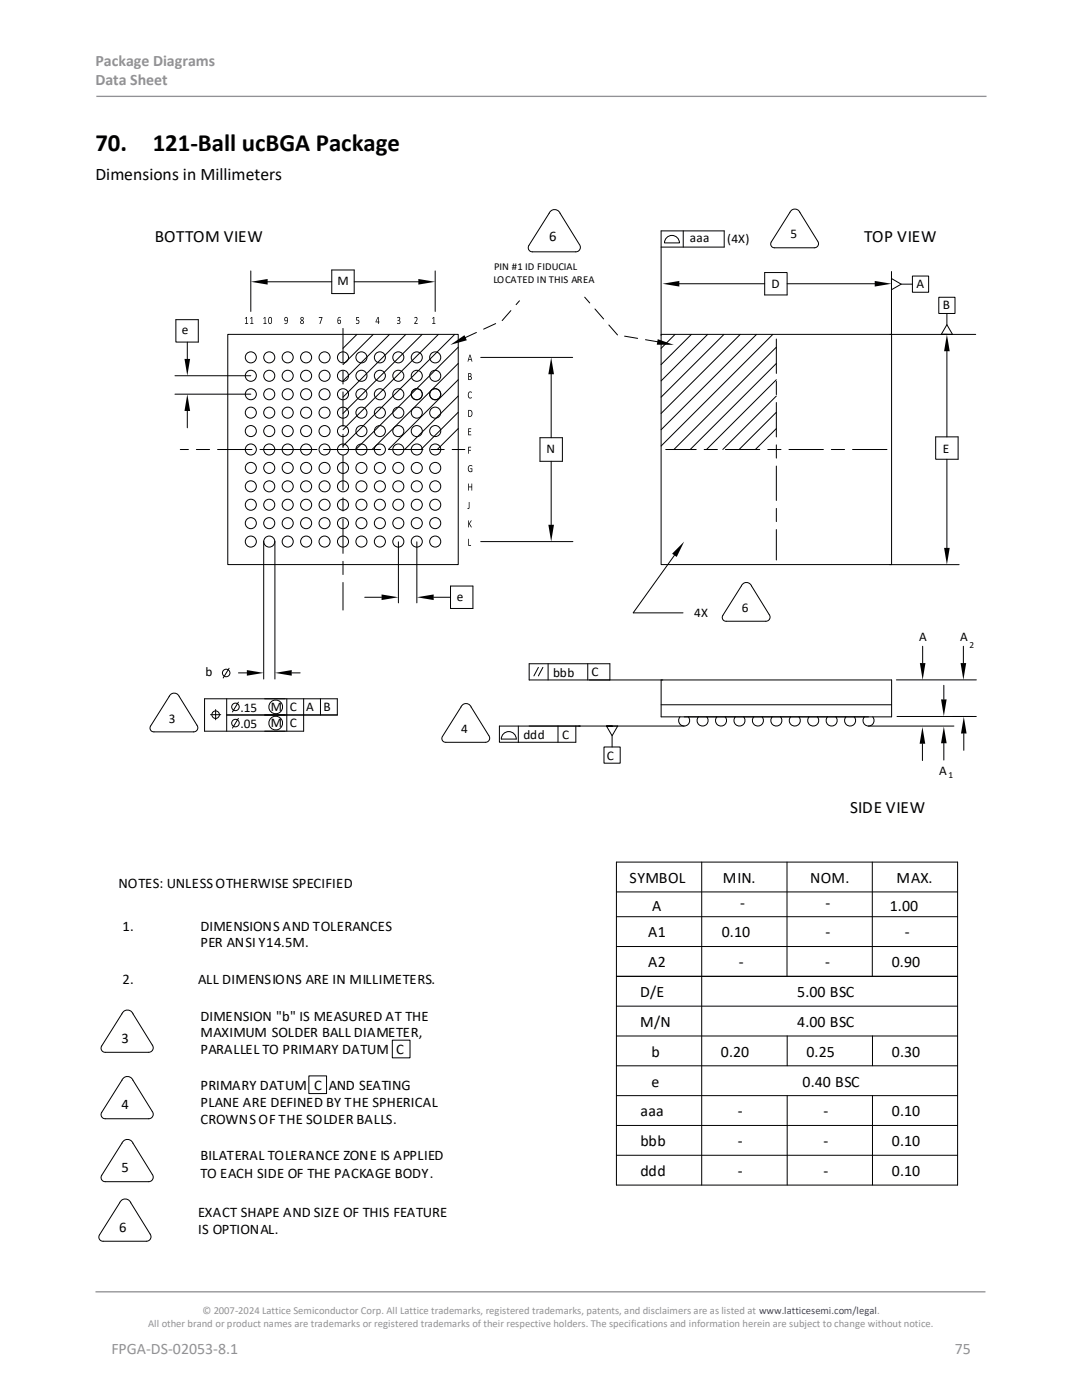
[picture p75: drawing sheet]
<svg xmlns="http://www.w3.org/2000/svg" width="216mm" height="279mm" viewBox="0 0 216 279" stroke-linecap="round" stroke-linejoin="round" font-family="sans-serif">
<defs><g id="words">
<g font-size="5">
<text x="19" y="30.1">70.</text>
<text x="30.5" y="30.1">121-Ball ucBGA Package</text>
</g>
<text font-size="3.5" x="19" y="35.9">Dimensions in Millimeters</text>
<g font-size="3.4">
<text x="30.9" y="48.4">BOTTOM VIEW</text>
<text x="172.4" y="48.4">TOP VIEW</text>
<text x="169.6" y="162.2">SIDE VIEW</text>
</g>
<g font-size="3.2" fill="#919195">
<text x="19" y="13.2">Package Diagrams</text>
<text x="19" y="17.1">Data Sheet</text>
<text x="22.2" y="270.2">FPGA-DS-02053-8.1</text>
<text x="190.5" y="270.2">75</text>
</g>
<g font-size="3.2">
<text x="125.6" y="176.2">SYMBOL</text>
<text x="144.2" y="176.2">MIN.</text>
<text x="161.7" y="176.2">NOM.</text>
<text x="178.9" y="176.2">MAX.</text>
<text x="130.2" y="181.7">A</text>
<text x="147.7" y="181.1">-</text>
<text x="164.7" y="181.1">-</text>
<text x="177.5" y="181.7">1.00</text>
<text x="129.4" y="187.1">A1</text>
<text x="144" y="187.1">0.10</text>
<text x="164.7" y="187.1">-</text>
<text x="180.5" y="187.1">-</text>
<text x="129.4" y="193">A2</text>
<text x="147.4" y="192.9">-</text>
<text x="164.6" y="192.9">-</text>
<text x="177.9" y="192.9">0.90</text>
<text x="127.7" y="199">D/E</text>
<text x="159.1" y="199">5.00 BSC</text>
<text x="127.7" y="205">M/N</text>
<text x="159.1" y="205">4.00 BSC</text>
<text x="130" y="210.9">b</text>
<text x="143.8" y="210.9">0.20</text>
<text x="160.9" y="210.9">0.25</text>
<text x="177.9" y="210.9">0.30</text>
<text x="130" y="216.9">e</text>
<text x="160.1" y="216.9">0.40 BSC</text>
<text x="127.8" y="222.8">aaa</text>
<text x="147.2" y="222.8">-</text>
<text x="164.3" y="222.8">-</text>
<text x="178" y="222.8">0.10</text>
<text x="127.8" y="228.8">bbb</text>
<text x="147.2" y="228.8">-</text>
<text x="164.3" y="228.8">-</text>
<text x="177.9" y="228.7">0.10</text>
<text x="127.8" y="234.7">ddd</text>
<text x="147.2" y="234.7">-</text>
<text x="164.3" y="234.7">-</text>
<text x="178" y="234.7">0.10</text>
</g>
<g font-size="2.9">
<text x="109.6" y="48.2">6</text>
<text x="23.7" y="177.3">NOTES: UNLESS OTHERWISE SPECIFIED</text>
<text x="24.4" y="185.8">1.</text>
<text x="40" y="185.8">DIMENSIONS AND TOLERANCES</text>
<text x="40" y="189.1">PER ANSI Y14.5M.</text>
<text x="24.4" y="196.4">2.</text>
<text x="39.5" y="196.4">ALL DIMENSIONS ARE IN MILLIMETERS.</text>
<text x="40" y="203.7">DIMENSION &quot;b&quot; IS MEASURED AT THE</text>
<text x="24.3" y="208.1">3</text>
<text x="40" y="207">MAXIMUM SOLDER BALL DIAMETER,</text>
<text x="40" y="210.4">PARALLEL TO PRIMARY DATUM C</text>
<text x="24.2" y="221.4">4</text>
<text x="40" y="220.9">PLANE ARE DEFINED BY THE SPHERICAL</text>
<text x="40" y="217.6">PRIMARY DATUM C AND SEATING</text>
<text x="40" y="224.3">CROWNS OF THE SOLDER BALLS.</text>
<text x="24.3" y="234">5</text>
<text x="40" y="231.5">BILATERAL TOLERANCE ZONE IS APPLIED</text>
<text x="40" y="235">TO EACH SIDE OF THE PACKAGE BODY.</text>
<text x="23.8" y="245.9">6</text>
<text x="39.5" y="242.9">EXACT SHAPE AND SIZE OF THIS FEATURE</text>
<text x="39.5" y="246.3">IS OPTIONAL.</text>
</g>
<g font-size="2.6">
<text x="157.7" y="47.5">5</text>
<text x="137.6" y="48.3">aaa</text>
<text x="145.1" y="48.4">(4X)</text>
<text x="67.3" y="57">M</text>
<text x="154" y="57.4">D</text>
<text x="182.9" y="57.5">A</text>
<text x="188.1" y="61.7">B</text>
<text x="36.3" y="66.6">e</text>
<text x="109" y="90.4">N</text>
<text x="188.1" y="90.3">E</text>
<text x="91.2" y="119.9">e</text>
<text x="138.5" y="123.1">4X</text>
<text x="148" y="122.1">6</text>
<text x="183.4" y="128">A</text>
<text x="191.6" y="128">A</text>
<text x="41" y="135">b</text>
<text x="110.3" y="135">bbb</text>
<text x="118.1" y="135">C</text>
<text x="48" y="142.1">.15</text>
<text x="54" y="141.9">M</text>
<text x="57.9" y="141.9">C</text>
<text x="61.1" y="141.9">A</text>
<text x="64.5" y="141.9">B</text>
<text x="33.7" y="144.2">3</text>
<text x="48" y="145.4">.05</text>
<text x="54" y="145.2">M</text>
<text x="57.9" y="145.2">C</text>
<text x="92" y="146.3">4</text>
<text x="104.4" y="147.5">ddd</text>
<text x="112.2" y="147.4">C</text>
<text x="121.1" y="151.7">C</text>
<text x="187.4" y="154.7">A</text>
</g>
<g font-size="2.1">
<text x="98.6" y="53.9">PIN #1 ID FIDUCIAL</text>
<text x="98.4" y="56.6">LOCATED IN THIS AREA</text>
</g>
<g font-size="2.1" fill="#919195">
<text x="40.4" y="262.3">© 2007-2024 Lattice Semiconductor Corp. All Lattice trademarks, registered trademarks, patents, and disclaimers are as listed at www.latticesemi.com/legal.</text>
<text x="29.6" y="264.9">All other brand or product names are trademarks or registered trademarks of their respective holders. The specifications and information herein are subject to change without notice.</text>
</g>
<text font-size="1.9" x="189.3" y="155.2">1</text>
<text font-size="1.8" x="193.4" y="129.2">2</text>
</g></defs>
<path d="M19.2 19.2h177.6M19 257.8h177.6" fill="none" stroke="#919195" stroke-width=".26"/>
<g fill="none" stroke="#000" stroke-width=".2">
<path d="M50 54.1v8.1M52.7 56.2h13.5M66.2 53.9h4.5v4.7h-4.5zM70.7 56.2h14.5M86.8 54.1v8.1M109.6 42.6a1.18 1.18 0 0 1 1.1-.8 1.18 1.18 0 0 1 1.1 .8M109.6 42.6l-4.1 6.4a.83 .83 0 0 0 0 .9 .83 .83 0 0 0 .8 .4h8.6a.9 .9 0 0 0 .8-.5 .9 .9 0 0 0-.1-1l-3.8-6.2M131.9 49.3h12.6v-3.2h-12.6v20.8M133.2 47.3a1.49 1.49 0 0 1 1.6-.2 1.49 1.49 0 0 1 .8 1.4h-3l.1-.5zM135.1 56.6h17.5M136.3 46.1v3.2M152.6 54.4h4.5v4.5h-4.5z"/>
<path d="M157.1 56.6h18.1M163.1 48.1l-3.5-5.7a1.08 1.08 0 0 0-1-.7 1.08 1.08 0 0 0-1 .7l-3.7 5.9a.75 .75 0 0 0 0 .8 .75 .75 0 0 0 .7 .4h7.9a.82 .82 0 0 0 .7-.5 .82 .82 0 0 0-.1-.9M177.9 54.2v12.5M177.9 55.6l1.9 1.1M182.1 55.1h3.2v3.2h-3.2zM182.1 56.7h-2.3l-1.9 1.1v-2.2v1.2M187.3 59.3h3.3v3.3h-3.3zM34.9 78.7h15.1M34.9 75h15.1M35.1 63.8h4.5v4.5h-4.5zM37.4 68.3v3.3M45.4 66.7h46v46h-46z"/>
<path d="M71.2 66.7l-2.8 2.8M74.5 66.7l-6.1 6.1M77.7 66.7l-9.3 9.3M81 66.7l-12.6 12.6M84.2 66.7l-15.8 15.8M87.5 66.7l-19.1 19.1M90.7 66.7l-22.3 22.3M91.4 69.3l-20.4 20.4M91.4 72.5l-17.2 17.2M91.4 75.8l-13.9 13.9M91.4 79l-10.7 10.7M95.9 71.3h18.4"/>
<path d="M110 73.9v13.5M131.9 66.7h46v46h-46zM134.7 66.7l-2.8 2.8M138 66.7l-6.1 6.1M141.2 66.7l-9.3 9.3M144.5 66.7l-12.6 12.6M147.7 66.7l-15.8 15.8M151 66.7l-19.1 19.1M154.2 66.7l-22.3 22.3M154.9 69.3l-20.4 20.4M154.9 72.5l-17.2 17.2M154.9 75.8l-13.9 13.9"/>
<path d="M154.9 79l-10.7 10.7M177.6 66.7h17.1M188.9 62.6v2.2l1.2 1.9h-2.3h1.2M188.9 64.8l-1.1 1.9M188.9 69.5v17.7M37.4 82v3.4M91.4 82.3l-7.4 7.4M91.4 85.5l-4.1 4.2M110 92.1v12.6M112.2 92.1h-4.5v-4.7h4.5v4.7M154.9 82.3l-7.4 7.4M154.9 85.5l-4.2 4.2"/>
<path d="M186.7 87.2h4.5v4.5h-4.5zM188.9 91.7v18M52.6 108v27.5M54.9 108v27.5M72.8 119.2h3.3M79.5 108.1v12.2M83.2 108.1v12.2M86.5 119.2h3.4M89.9 117h4.5v4.4h-4.5zM95.9 108.1h18.4M134.6 110.8l-8.2 11.5h9.9M147.9 116.9a1.08 1.08 0 0 1 1-.7 1.08 1.08 0 0 1 1.1 .7l3.5 5.7"/>
<path d="M147.9 116.9l-3.7 5.9a.76 .76 0 0 0 0 .8 .76 .76 0 0 0 .7 .4h7.9a.82 .82 0 0 0 .8-.5 .82 .82 0 0 0-.1-.8M177.5 112.7h13.9M45.2 139.5v6.4M45.7 133.4l-1.2 1.9M47.6 134.3h1.7M57.2 139.5v6.4M58.2 134.3h1.7M60.6 139.5v6.4h-19.8v-6.4h26.5v3.2h-22.1M63.9 139.5v3.2M107.4 133.2l-.9 1.7M108.3 133.2l-.9 1.7M109.4 132.5v3.2"/>
<path d="M117.3 132.5v3.2M121.7 135.7v-3.2h-16.1v3.2h72.3v7.4h-46v-7.4M178.9 135.7h15.9M184.1 129v3.3M188.3 136.8v2.8M192.2 129v3.3M30.1 144.9l3.6-5.9a1.08 1.08 0 0 1 1.1-.7 1.08 1.08 0 0 1 1 .7l3.6 5.9a.82 .82 0 0 1-.8 1.2l-8.2-.1a.76 .76 0 0 1-.3-1.1M42 142.6h2M43 141.6v1M43 142.6v1.1M47.6 143.4l-1.2 1.9M47.6 140.1l-1.2 2"/>
<path d="M92 141.1a1.08 1.08 0 0 1 1-.7 1.08 1.08 0 0 1 1 .7M92 141.1l-3.7 5.9a.76 .76 0 0 0 0 .8 .76 .76 0 0 0 .7 .3h7.9a.83 .83 0 0 0 .7-.4 .83 .83 0 0 0-.1-.9l-3.5-5.7M100.6 146.3a1.49 1.49 0 0 1 1.6-.1 1.49 1.49 0 0 1 .8 1.3h-3l.1-.5zM103.4 144.9v3.2M111.3 144.9v3.2M114.9 144.9v3.2h-11.5M120.5 149.1h3.3v3.2h-3.3zM121 144.9l1.1 1.9M122.2 144.9h-1.2h2.3l-1.2 1.9v2.3M131.9 140.7h46M136.5 144.9h-36.8v3.2h3.7M137.3 143.1a1.1 1.1 0 0 1 0 1.5 1.1 1.1 0 0 1-1.5 0 1.1 1.1 0 0 1-.1-1.5"/>
<path d="M141 143.1a1.1 1.1 0 0 1 0 1.5 1.1 1.1 0 0 1-1.6 0 1.1 1.1 0 0 1 0-1.5M144.7 143.1a1.1 1.1 0 0 1-.1 1.5 1.1 1.1 0 0 1-1.5 0 1.1 1.1 0 0 1-.1-1.5M148.4 143.1a1.1 1.1 0 0 1-.1 1.5 1.1 1.1 0 0 1-1.5 0 1.1 1.1 0 0 1-.1-1.5M152.1 143.1a1.1 1.1 0 0 1-.1 1.5 1.1 1.1 0 0 1-1.5 0 1.1 1.1 0 0 1-.1-1.5M155.7 143.1a1.1 1.1 0 0 1 0 1.5 1.1 1.1 0 0 1-1.6 0 1.1 1.1 0 0 1 0-1.5M159.4 143.1a1.1 1.1 0 0 1 0 1.5 1.1 1.1 0 0 1-1.6 0 1.1 1.1 0 0 1 0-1.5M163.1 143.1a1.1 1.1 0 0 1-.1 1.5 1.1 1.1 0 0 1-1.5 0 1.1 1.1 0 0 1-.1-1.5M166.8 143.1a1.1 1.1 0 0 1-.1 1.5 1.1 1.1 0 0 1-1.5 0 1.1 1.1 0 0 1-.1-1.5M170.4 143.1a1.1 1.1 0 0 1 0 1.5 1.1 1.1 0 0 1-1.5 0 1.1 1.1 0 0 1-.1-1.5M173.3 144.9h17M174.1 143.1a1.1 1.1 0 0 1 0 1.5 1.1 1.1 0 0 1-1.6 0 1.1 1.1 0 0 1 0-1.5M179 143h15.8"/>
<path d="M184.1 148.4v3.4M188.3 148.3v3.4M192.3 146.4v3.3M123 172.1h68.1v64.4h-68.1zM123 178h68.1M140 172.1v64.4M157 172.1v22.8M174.1 172.1v22.8M123 194.9h68.1M123 188.9h68.1M123 182.9h68.1M24.6 201.9a1.18 1.18 0 0 1 1.9 .4l4 6.4a.9 .9 0 0 1-.9 1.3h-8.9a.82 .82 0 0 1-.4-1.3z"/>
<path d="M61.6 214.7h3.6v3.5h-3.6zM78.3 207.6h3.5v3.5h-3.5zM123 218.7h68.1M123 212.7h68.1M123 206.8h68.1M123 200.8h68.1M157.1 206.7v6M157.1 218.6v17.9M174.1 206.7v6M174.1 218.6v17.9M24.3 228.2a1.18 1.18 0 0 1 1.1-.8 1.18 1.18 0 0 1 1.1 .8M24.3 228.1l-4 6.5a.83 .83 0 0 0 .7 1.2h8.6a.9 .9 0 0 0 .9-.5 .9 .9 0 0 0-.1-.9l-3.9-6.3"/>
<path d="M30.4 221.8l-3.9-6.2a1.18 1.18 0 0 0-1.1-.8 1.18 1.18 0 0 0-1.1 .8l-4 6.4a.82 .82 0 0 0 0 .9 .82 .82 0 0 0 .7 .4h8.6a.9 .9 0 0 0 .9-.5 .9 .9 0 0 0-.1-1M123 230.6h68.1M123 224.6h68.1M29.9 246.3l-3.8-6.3a1.18 1.18 0 0 0-1.1-.7 1.18 1.18 0 0 0-1.1 .7l-4 6.4a.83 .83 0 0 0-.1 .9 .83 .83 0 0 0 .8 .4h8.6a.9 .9 0 0 0 .8-.5 .9 .9 0 0 0-.1-.9"/>
<circle cx="50" cy="71.3" r="1.1"/>
<circle cx="50" cy="75" r="1.1"/>
<circle cx="50" cy="78.7" r="1.1"/>
<circle cx="53.7" cy="78.7" r="1.1"/>
<circle cx="53.7" cy="75" r="1.1"/>
<circle cx="53.7" cy="71.3" r="1.1"/>
<circle cx="57.4" cy="75" r="1.1"/>
<circle cx="57.4" cy="71.3" r="1.1"/>
<circle cx="57.4" cy="78.7" r="1.1"/>
<circle cx="61.1" cy="75" r="1.1"/>
<circle cx="61.1" cy="71.3" r="1.1"/>
<circle cx="61.1" cy="78.7" r="1.1"/>
<circle cx="64.8" cy="75" r="1.1"/>
<circle cx="64.8" cy="71.3" r="1.1"/>
<circle cx="64.8" cy="78.7" r="1.1"/>
<circle cx="68.4" cy="75" r="1.1"/>
<circle cx="68.4" cy="71.3" r="1.1"/>
<circle cx="68.4" cy="78.7" r="1.1"/>
<circle cx="72.1" cy="75" r="1.1"/>
<circle cx="72.1" cy="71.3" r="1.1"/>
<circle cx="72.1" cy="78.7" r="1.1"/>
<circle cx="75.8" cy="71.3" r="1.1"/>
<circle cx="75.8" cy="75" r="1.1"/>
<circle cx="75.8" cy="78.7" r="1.1"/>
<circle cx="79.5" cy="71.3" r="1.1"/>
<circle cx="79.5" cy="75" r="1.1"/>
<circle cx="79.5" cy="78.7" r="1.1"/>
<circle cx="83.2" cy="78.7" r="1.1"/>
<circle cx="83.2" cy="71.3" r="1.1"/>
<circle cx="83.2" cy="75" r="1.1"/>
<circle cx="86.8" cy="78.7" r="1.1"/>
<circle cx="86.8" cy="75" r="1.1"/>
<circle cx="86.8" cy="71.3" r="1.1"/>
<circle cx="50" cy="82.4" r="1.1"/>
<circle cx="50" cy="86" r="1.1"/>
<circle cx="50" cy="89.7" r="1.1"/>
<circle cx="50" cy="97.1" r="1.1"/>
<circle cx="50" cy="93.4" r="1.1"/>
<circle cx="53.7" cy="86" r="1.1"/>
<circle cx="53.7" cy="89.7" r="1.1"/>
<circle cx="53.7" cy="82.4" r="1.1"/>
<circle cx="53.7" cy="93.4" r="1.1"/>
<circle cx="53.7" cy="97.1" r="1.1"/>
<circle cx="57.4" cy="89.7" r="1.1"/>
<circle cx="57.4" cy="82.4" r="1.1"/>
<circle cx="57.4" cy="97.1" r="1.1"/>
<circle cx="57.4" cy="93.4" r="1.1"/>
<circle cx="57.4" cy="86" r="1.1"/>
<circle cx="61.1" cy="86" r="1.1"/>
<circle cx="61.1" cy="89.7" r="1.1"/>
<circle cx="61.1" cy="97.1" r="1.1"/>
<circle cx="61.1" cy="93.4" r="1.1"/>
<circle cx="61.1" cy="82.4" r="1.1"/>
<circle cx="64.8" cy="89.7" r="1.1"/>
<circle cx="64.8" cy="82.4" r="1.1"/>
<circle cx="64.8" cy="86" r="1.1"/>
<circle cx="64.8" cy="93.4" r="1.1"/>
<circle cx="64.8" cy="97.1" r="1.1"/>
<circle cx="68.4" cy="89.7" r="1.1"/>
<circle cx="68.4" cy="86" r="1.1"/>
<circle cx="68.4" cy="82.4" r="1.1"/>
<circle cx="68.4" cy="97.1" r="1.1"/>
<circle cx="68.4" cy="93.4" r="1.1"/>
<circle cx="72.1" cy="89.7" r="1.1"/>
<circle cx="72.1" cy="86" r="1.1"/>
<circle cx="72.1" cy="82.4" r="1.1"/>
<circle cx="72.1" cy="93.4" r="1.1"/>
<circle cx="72.1" cy="97.1" r="1.1"/>
<circle cx="75.8" cy="89.7" r="1.1"/>
<circle cx="75.8" cy="97.1" r="1.1"/>
<circle cx="75.8" cy="93.4" r="1.1"/>
<circle cx="75.8" cy="82.4" r="1.1"/>
<circle cx="75.8" cy="86" r="1.1"/>
<circle cx="79.5" cy="89.7" r="1.1"/>
<circle cx="79.5" cy="86" r="1.1"/>
<circle cx="79.5" cy="82.4" r="1.1"/>
<circle cx="79.5" cy="93.4" r="1.1"/>
<circle cx="79.5" cy="97.1" r="1.1"/>
<circle cx="83.2" cy="86" r="1.1"/>
<circle cx="83.2" cy="82.4" r="1.1"/>
<circle cx="83.2" cy="97.1" r="1.1"/>
<circle cx="83.2" cy="89.7" r="1.1"/>
<circle cx="83.2" cy="93.4" r="1.1"/>
<circle cx="86.8" cy="97.1" r="1.1"/>
<circle cx="86.8" cy="82.4" r="1.1"/>
<circle cx="86.8" cy="86" r="1.1"/>
<circle cx="86.8" cy="89.7" r="1.1"/>
<circle cx="86.8" cy="93.4" r="1.1"/>
<circle cx="50" cy="104.4" r="1.1"/>
<circle cx="50" cy="100.7" r="1.1"/>
<circle cx="50" cy="108.1" r="1.1"/>
<circle cx="53.7" cy="104.4" r="1.1"/>
<circle cx="53.7" cy="100.7" r="1.1"/>
<circle cx="53.7" cy="108.1" r="1.1"/>
<circle cx="57.4" cy="100.7" r="1.1"/>
<circle cx="57.4" cy="108.1" r="1.1"/>
<circle cx="57.4" cy="104.4" r="1.1"/>
<circle cx="61.1" cy="100.7" r="1.1"/>
<circle cx="61.1" cy="104.4" r="1.1"/>
<circle cx="61.1" cy="108.1" r="1.1"/>
<circle cx="64.8" cy="108.1" r="1.1"/>
<circle cx="64.8" cy="104.4" r="1.1"/>
<circle cx="64.8" cy="100.7" r="1.1"/>
<circle cx="68.4" cy="100.7" r="1.1"/>
<circle cx="68.4" cy="108.1" r="1.1"/>
<circle cx="68.4" cy="104.4" r="1.1"/>
<circle cx="72.1" cy="100.7" r="1.1"/>
<circle cx="72.1" cy="108.1" r="1.1"/>
<circle cx="72.1" cy="104.4" r="1.1"/>
<circle cx="75.8" cy="100.7" r="1.1"/>
<circle cx="75.8" cy="108.1" r="1.1"/>
<circle cx="75.8" cy="104.4" r="1.1"/>
<circle cx="79.5" cy="108.1" r="1.1"/>
<circle cx="79.5" cy="100.7" r="1.1"/>
<circle cx="79.5" cy="104.4" r="1.1"/>
<circle cx="83.2" cy="104.4" r="1.1"/>
<circle cx="83.2" cy="108.1" r="1.1"/>
<circle cx="83.2" cy="100.7" r="1.1"/>
<circle cx="86.8" cy="108.1" r="1.1"/>
<circle cx="86.8" cy="104.4" r="1.1"/>
<circle cx="86.8" cy="100.7" r="1.1"/>
<circle cx="45.1" cy="134.3" r=".75"/>
<circle cx="43" cy="142.6" r=".75"/>
<circle cx="47" cy="144.3" r=".75"/>
<circle cx="47" cy="141.1" r=".75"/>
<circle cx="55" cy="144.3" r="1.37"/>
<circle cx="55" cy="141.1" r="1.37"/>
</g>
<g fill="#000">
<path d="M50 56.2l3.4-.5v1.1zM83.5 55.7l3.3 .5-3.3 .6zM132.2 56.6l3.3-.5v1.1zM174.5 56.1l3.4 .5-3.4 .6zM36.8 71.6h1.1l-.5 3.4zM89.9 68.8l2.8-1.9 .4 1zM110 71.3l.5 3.4h-1.1zM131.2 67.7l3.3 1.1h-3.4zM188.9 66.7l.6 3.4h-1.1zM37.4 78.7l.5 3.3h-1.1zM76.1 118.6l3.4 .6-3.4 .6zM83.2 119.2l3.3-.6v1.2z"/>
<path d="M109.4 104.7h1.1l-.5 3.4zM136.5 108.1l-1.5 3.1-.9-.7zM188.4 109.3h1.1l-.6 3.4zM49.3 133.7l3.3 .6-3.3 .5zM54.9 134.3l3.3-.6v1.1zM183.5 132.3h1.2l-.6 3.4zM187.8 139.6h1.1l-.6 3.3zM191.7 132.3h1.1l-.6 3.4zM184.1 145.1l.5 3.3h-1.1zM188.3 145l.6 3.3h-1.1zM192.3 143l.6 3.4h-1.1z"/>
</g>
<path d="M68.4 65.5v56.3M154.9 67.7v44.1M52.2 89.7h40.5M75.7 89.7h-39.7M177 89.7h-44.2" fill="none" stroke="#000" stroke-width=".2" stroke-dasharray="6.9 1.6 2.6 1.6"/>
<g fill="#000">
<path d="M48.9 63.5l.4-.2v1.2h.2v.1h-.6v-.1h.2v-1l-.2 .1zM49.9 63.5l.4-.2v1.2h.3l-.1 .1h-.6l.1-.1h.2v-1l-.2 .1zM52.6 63.5l.4-.2v1.2h.2v.1h-.6v-.1h.2v-1l-.2 .1zM86.3 63.5l.3-.2 .1 1.2h.2v.1h-.6v-.1h.2v-1l-.2 .1zM93.6 78.2l.4-.1 .1 .3a.42 .42 0 0 0-.5 0 .42 .42 0 0 0-.1 .6 .36 .36 0 0 0 .2 .3 .36 .36 0 0 0 .4-.1l.1 .2a.48 .48 0 0 1-.7 .1 .48 .48 0 0 1-.1-.7zM93.4 89.2h.6v.1h-.4v.5h.4v.1h-.4l-.1 .7zM93.4 85.5h.6v.1h-.4v.5l.4 .1h-.4v.5h.4v.2l-.6-.1zM93.4 96.5h.2v.6h.5v-.6h.1v1.4h-.1v-.6h-.5v.6h-.2zM93.6 92.9l.5-.1 .1 .3a.48 .48 0 0 0-.6 0 .48 .48 0 0 0-.1 .7l.2 .2h.4v-.4h-.3v-.1h.4l.1 .6a.56 .56 0 0 1-.8 0 .56 .56 0 0 1-.1-.7zM93.5 100.2h.2v1a.24 .24 0 0 1-.1 .4 .24 .24 0 0 1-.3-.1l.2-.2zM93.4 107.5l.2 .1v1.2h.4v.1h-.6zM93.4 103.9h.2v.6l.4-.6h.1l-.4 .6 .4 .7h-.1l-.4-.7v.7h-.2z"/>
<path d="M53.7 63.4a.43 .43 0 0 1 .5 0 .43 .43 0 0 1 .1 .6 .45 .45 0 0 1-.1 .5 .45 .45 0 0 1-.6 .1l-.1-.6zM53.8 63.4a.67 .67 0 0 0 .2 1.1l.1-.3a.58 .58 0 0 0-.3-.8z"/>
<path d="M56.9 63.3a.46 .46 0 0 1 .5 .1 .46 .46 0 0 1 .1 .6 .46 .46 0 0 1-.2 .6 .46 .46 0 0 1-.5 0v-.1a.37 .37 0 0 0 .4-.1 .37 .37 0 0 0 .1-.4 .42 .42 0 0 1-.6-.1 .42 .42 0 0 1 .2-.6zM57 63.5a.28 .28 0 0 0-.1 .4 .28 .28 0 0 0 .4-.1 .28 .28 0 0 0-.1-.4zM60 63.4a.35 .35 0 0 1 .6 0 .35 .35 0 0 1-.2 .5 .38 .38 0 0 1 .2 .6 .38 .38 0 0 1-.6 0 .38 .38 0 0 1 .2-.6l-.2-.2zM60.1 63.6a.2 .2 0 0 0 .4 0 .2 .2 0 0 0-.4 0zM60 64.2a.25 .25 0 0 0 .5 0 .25 .25 0 0 0-.5 0zM63.6 63.3h.7l-.4 1.4-.1-.1 .4-1.2h-.6zM67.5 63.4l.3-.1 .2 .1a.36 .36 0 0 0-.4 .1 .36 .36 0 0 0-.1 .4 .38 .38 0 0 1 .5 .1 .38 .38 0 0 1-.1 .5 .38 .38 0 0 1-.5-.1l-.1-.7zM67.5 64v.2a.25 .25 0 0 0 .2 .2 .25 .25 0 0 0 .3-.3 .25 .25 0 0 0-.4-.1zM71.1 63.3h.5v.1h-.4v.4a.43 .43 0 0 1 .6 .6 .43 .43 0 0 1-.8 .1v-.1a.31 .31 0 0 0 .5 0 .31 .31 0 0 0 0-.4 .31 .31 0 0 0-.4 0zM75.4 63.3h.2v.9h.1l-.2 .5-.1-.4h-.5zM75.4 63.4l-.3 .8h.3zM79.3 63.4a.35 .35 0 0 1 .5 0 .35 .35 0 0 1-.2 .5 .38 .38 0 0 1 .3 .7 .38 .38 0 0 1-.7-.2 .29 .29 0 0 0 .4 .1 .29 .29 0 0 0 .1-.4 .29 .29 0 0 0-.4-.1v-.1a.26 .26 0 0 0 .4-.2 .26 .26 0 0 0-.1-.3l-.3 .1zM82.7 63.4a.42 .42 0 0 1 .6 0 .42 .42 0 0 1-.1 .7l-.4 .4h.5v.2l-.6-.1 .2-.4a.4 .4 0 0 0 .3-.4 .4 .4 0 0 0-.3-.4l-.2 .1z"/>
<path d="M93.4 74.5h.3a.36 .36 0 0 1 .4 .2 .36 .36 0 0 1-.2 .4 .39 .39 0 0 1 .2 .4 .39 .39 0 0 1-.3 .3h-.4zM93.6 74.6v.5h.1a.23 .23 0 0 0 .2-.3 .23 .23 0 0 0-.2-.2zM93.6 75.2v.5h.2a.25 .25 0 0 0 .2-.3 .25 .25 0 0 0-.3-.2z"/>
<path d="M93.7 70.8h.2l.3 1.4h-.1l-.1-.4h-.5l-.1 .4h-.1zM93.8 71l-.2 .7h.4z"/>
<path d="M93.4 81.8a.67 .67 0 0 1 .9 .7 .67 .67 0 0 1-.9 .6zM93.6 82v1a.54 .54 0 0 0 .5-.5 .54 .54 0 0 0-.5-.5z"/>
</g>
<path d="M92.7 67.5l7.5-3.5M100.2 64l3.5-4M123.2 66.8l-6.5-7.5M131.4 68.2l-8.2-1.4" fill="none" stroke="#000" stroke-width=".2" stroke-dasharray="2.6 1.6"/>
<use href="#words"/>
</svg>
